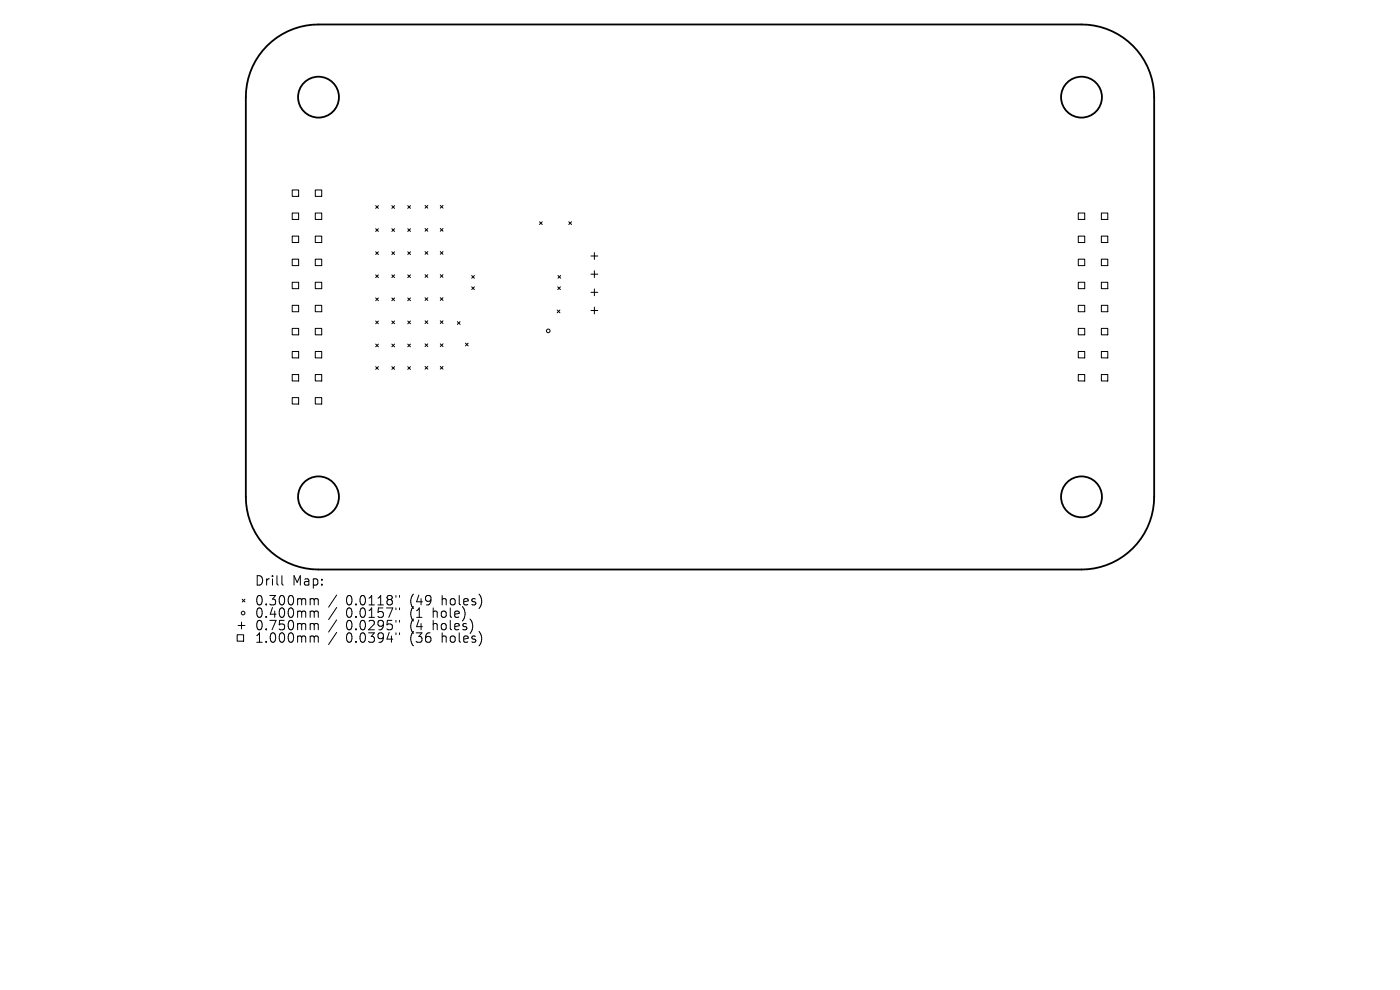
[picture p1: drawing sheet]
<svg xmlns="http://www.w3.org/2000/svg" width="297mm" height="210mm" viewBox="0 0 297 210" stroke-linecap="round" stroke-linejoin="round" font-family="sans-serif">
<defs><g id="words">
<g font-size="2.8">
<text x="54" y="124.5">Drill</text>
<text x="62" y="124.5">Map:</text>
<text x="54" y="128.7">0.300mm</text>
<text x="54" y="131.3">0.400mm</text>
<text x="73.4" y="128.7">0.0118&quot;</text>
<text x="73.4" y="131.3">0.0157&quot;</text>
<text x="87.1" y="128.7">(49</text>
<text x="87.1" y="131.3">(1</text>
<text x="92.1" y="131.3">hole)</text>
<text x="94" y="128.7">holes)</text>
<text x="54" y="134">0.750mm</text>
<text x="54" y="136.6">1.000mm</text>
<text x="73.4" y="134">0.0295&quot;</text>
<text x="73.4" y="136.6">0.0394&quot;</text>
<text x="87.1" y="134">(4</text>
<text x="87.1" y="136.6">(36</text>
<text x="92.1" y="134">holes)</text>
<text x="94" y="136.6">holes)</text>
</g>
</g></defs>
<g fill="none" stroke="#000" stroke-width=".39">
<path d="M56.7 9.7a15.4 15.4 0 0 1 10.9-4.5h161.8a15.4 15.4 0 0 1 15.5 15.4v84.8a15.4 15.4 0 0 1-15.5 15.4h-161.8a15.4 15.4 0 0 1-15.4-15.4v-84.8a15.4 15.4 0 0 1 4.5-10.9z"/>
<circle cx="67.6" cy="20.6" r="4.3"/>
<circle cx="229.4" cy="20.6" r="4.3"/>
<circle cx="67.6" cy="105.4" r="4.3"/>
<circle cx="229.4" cy="105.4" r="4.3"/>
</g>
<g fill="none" stroke="#000" stroke-width=".21">
<path d="M62 40.3h1.4v1.4h-1.4zM62 45.2h1.4v1.4h-1.4zM62 50.1h1.4v1.3h-1.4zM62 55h1.4v1.3h-1.4zM62 59.9h1.4v1.3h-1.4zM66.9 40.3h1.3v1.4h-1.3zM66.9 45.2h1.3v1.4h-1.3zM66.9 50.1h1.3v1.3h-1.3zM66.9 55h1.3v1.3h-1.3zM66.9 59.9h1.3v1.3h-1.3zM79.7 43.6l.6 .6M79.7 48.5l.6 .6"/>
<path d="M79.7 53.4l.6 .6M79.7 58.3l.6 .6M80.3 43.6l-.6 .6M80.3 48.5l-.6 .6M80.3 53.4l-.6 .6M80.3 58.3l-.6 .6M83.1 43.6l.6 .6M83.1 48.5l.6 .6M83.1 53.4l.6 .6M83.1 58.3l.6 .6M83.7 43.6l-.6 .6M83.7 48.5l-.6 .6"/>
<path d="M83.7 53.4l-.6 .6M83.7 58.3l-.6 .6M86.5 43.6l.6 .6M86.5 48.5l.6 .6M86.5 53.4l.6 .6M86.5 58.3l.6 .6M87.1 43.6l-.6 .6M87.1 48.5l-.6 .6M87.1 53.4l-.6 .6M87.1 58.3l-.6 .6M90.2 43.6l.6 .6M90.2 48.5l.6 .6"/>
<path d="M90.2 53.4l.6 .5M90.2 58.3l.6 .5M90.8 43.6l-.6 .6M90.8 48.5l-.6 .6M90.8 53.4l-.6 .5M90.8 58.3l-.6 .5M93.4 43.6l.6 .6M93.4 48.5l.6 .5M93.4 53.4l.6 .5M93.4 58.3l.6 .5M94 43.6l-.6 .6M94 48.5l-.6 .5"/>
<path d="M94 53.4l-.6 .5M94 58.3l-.6 .5M100.1 58.4l.5 .6M100.6 58.4l-.5 .6M114.5 47l.5 .6M115 47l-.5 .6M118.4 58.4l.5 .6M118.9 58.4l-.5 .6M120.7 47l.5 .6M121.2 47l-.5 .6M125.4 54.3h1.4M125.4 58.2h1.4"/>
<path d="M126.1 53.6v1.4M126.1 57.4v1.5M228.8 45.2h1.3v1.4h-1.3zM228.8 50.1h1.3v1.3h-1.3zM228.8 55h1.3v1.3h-1.3zM228.8 59.9h1.3v1.3h-1.3zM233.6 45.2h1.4v1.4h-1.4zM233.6 50.1h1.4v1.3h-1.4zM233.6 55h1.4v1.3h-1.4zM233.6 59.9h1.4v1.3h-1.4zM62 64.8h1.4v1.3h-1.4zM62 69.7h1.4v1.3h-1.4z"/>
<path d="M62 74.6h1.4v1.3h-1.4zM62 79.5h1.4v1.3h-1.4zM66.9 64.8h1.3v1.3h-1.3zM66.9 69.7h1.3v1.3h-1.3zM66.9 74.6h1.3v1.3h-1.3zM66.9 79.5h1.3v1.3h-1.3zM79.7 63.2l.6 .6M79.7 68.1l.6 .6M79.7 73l.6 .6M79.7 77.8l.6 .6M80.3 63.2l-.6 .6M80.3 68.1l-.6 .6"/>
<path d="M80.3 73l-.6 .6M80.3 77.8l-.6 .6M83.1 63.2l.6 .6M83.1 68.1l.6 .6M83.1 73l.6 .6M83.1 77.8l.6 .6M83.7 63.2l-.6 .6M83.7 68.1l-.6 .6M83.7 73l-.6 .6M83.7 77.8l-.6 .6M86.5 63.2l.6 .6M86.5 68.1l.6 .6"/>
<path d="M86.5 73l.6 .6M86.5 77.8l.6 .6M87.1 63.2l-.6 .6M87.1 68.1l-.6 .6M87.1 73l-.6 .6M87.1 77.8l-.6 .6M90.2 63.2l.6 .5M90.2 68.1l.6 .5M90.2 72.9l.6 .6M90.2 77.7l.6 .6M90.8 63.2l-.6 .5M90.8 68.1l-.6 .5"/>
<path d="M90.8 72.9l-.6 .6M90.8 77.7l-.6 .6M93.4 63.2l.6 .5M93.4 68l.6 .6M93.4 72.9l.6 .6M93.4 77.7l.6 .6M94 63.2l-.6 .5M94 68l-.6 .6M94 72.9l-.6 .6M94 77.7l-.6 .6M97 68.2l.6 .6M97.6 68.2l-.6 .6"/>
<path d="M98.7 72.8l.6 .6M99.3 72.8l-.6 .6M100.1 60.8l.5 .6M100.6 60.8l-.5 .6M118.2 65.8l.6 .5M118.3 60.8l.6 .6M118.8 65.8l-.6 .5M118.9 60.8l-.6 .6M125.4 62h1.4M125.4 65.9h1.4M126.1 61.3v1.4M126.1 65.1v1.5"/>
<path d="M228.8 64.8h1.3v1.3h-1.3zM228.8 69.7h1.3v1.3h-1.3zM228.8 74.6h1.3v1.3h-1.3zM228.8 79.5h1.3v1.3h-1.3zM233.6 64.8h1.4v1.3h-1.4zM233.6 69.7h1.4v1.3h-1.4zM233.6 74.6h1.4v1.3h-1.4zM233.6 79.5h1.4v1.3h-1.4zM62 84.3h1.4v1.4h-1.4zM66.9 84.3h1.3v1.4h-1.3zM50.3 134.6h1.4v1.4h-1.4zM50.5 132.7h1.5"/>
<path d="M51.2 132v1.4M51.4 127.1l.6 .6M52 127.1l-.6 .6M59.8 122.1v1.7l.3 .3M66.1 127l.5 .1 .1 .2M66.1 129.6h.3l.3 .3M66.1 132.3h.3l.3 .3M66.1 134.9h.3l.3 .3M66.7 127.3l.2-.3 .5 .1 .1 1.2M66.7 127.3v1M66.7 129.9v1.1M66.7 132.6v1"/>
<path d="M66.7 135.2v1M66.7 129.9l.2-.3 .5 .1 .1 1.3M66.7 132.6l.2-.3 .5 .1 .1 1.2M66.7 135.2l.2-.3 .5 .1 .1 1.2M71.4 126.2l-1.7 2.6M71.4 128.9l-1.7 2.5M71.4 131.5l-1.7 2.6M71.4 134.1l-1.7 2.6M84 126.3v.4M84 129v.3M84 131.6v.4M84 134.2v.4"/>
<path d="M84.8 126.3v.4M84.8 129v.3M84.8 131.6v.4M84.8 134.2v.4"/>
<circle cx="116.3" cy="70.2" r=".39"/>
<circle cx="51.6" cy="130" r=".39"/>
</g>
<use href="#words"/>
</svg>
